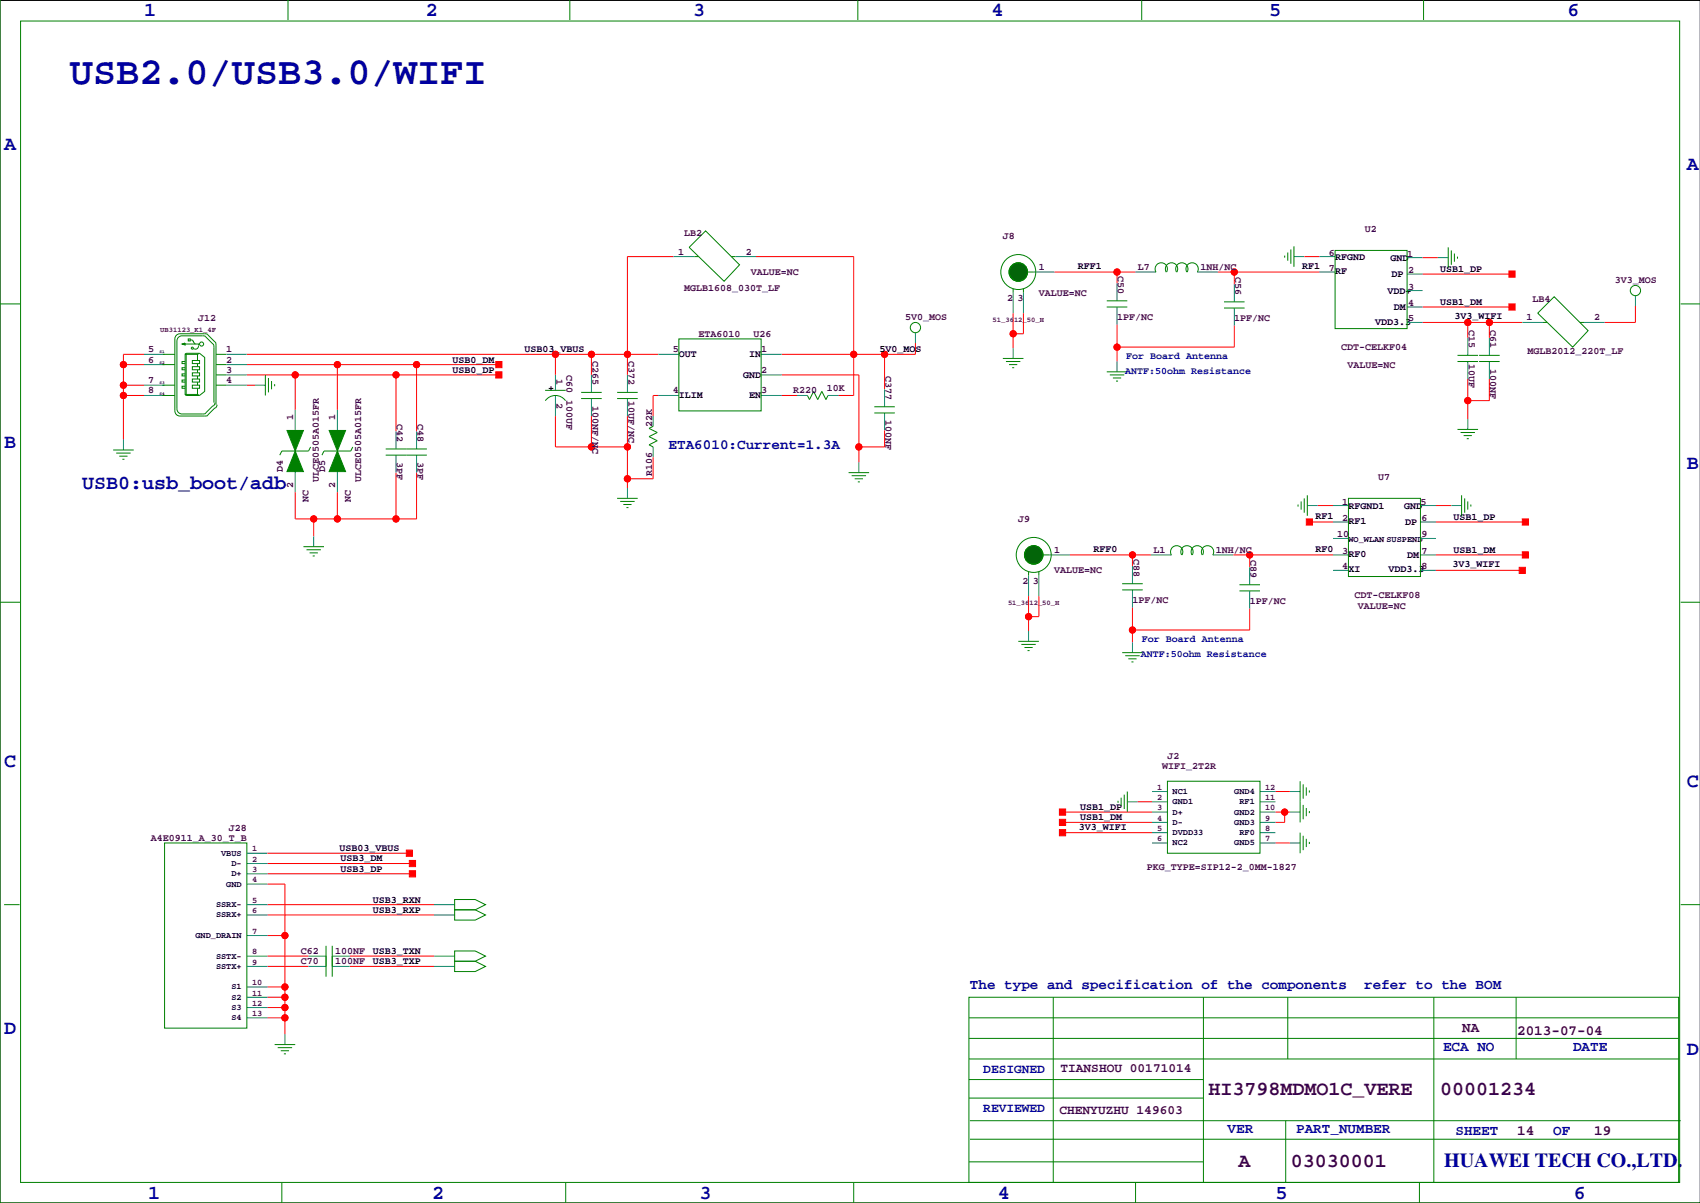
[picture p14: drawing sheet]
<svg xmlns="http://www.w3.org/2000/svg" width="420mm" height="297mm" viewBox="0 0 420 297" stroke-linecap="round" stroke-linejoin="round" font-family="sans-serif">
<defs><g id="words">
<text font-size="9.5" fill="#0000a0" x="17.3" y="20.8">USB2.0/USB3.0/WIFI</text>
<g font-size="4.9" fill="#0000a0">
<text x="35.6" y="3.9">1</text>
<text x="105.2" y="3.9">2</text>
<text x="171.2" y="3.9">3</text>
<text x="244.9" y="3.9">4</text>
<text x="313.4" y="3.9">5</text>
<text x="387.1" y="3.9">6</text>
<text x="1" y="36.9">A</text>
<text x="416.6" y="42">A</text>
<text x="1" y="110.6">B</text>
<text x="416.6" y="115.7">B</text>
<text x="20.3" y="120.8">USB0:usb_boot/adb</text>
<text x="1" y="189.3">C</text>
<text x="416.6" y="194.4">C</text>
<text x="1" y="255.4">D</text>
<text x="416.6" y="260.5">D</text>
<text x="356.6" y="288">HUAWEI TECH CO.,LTD.</text>
<text x="36.6" y="296">1</text>
<text x="106.7" y="296">2</text>
<text x="172.7" y="296">3</text>
<text x="246.4" y="296">4</text>
<text x="315" y="296">5</text>
<text x="388.6" y="296">6</text>
</g>
<g font-size="4.9" fill="#400040">
<text x="298.5" y="270.5">HI3798MDMO1C_VERE</text>
<text x="355.6" y="270.5">00001234</text>
<text x="305.9" y="288.3">A</text>
<text x="318.8" y="288.3">03030001</text>
</g>
<g font-size="3.5" fill="#0000a0">
<text x="165.1" y="110.9">ETA6010:Current=1.3A</text>
<text x="239.5" y="244.2">The type and specification of the components</text>
<text x="336.9" y="244.2">refer to the BOM</text>
<text x="356.4" y="259.4">ECA NO</text>
<text x="388.5" y="259.4">DATE</text>
<text x="303.1" y="279.7">VER</text>
<text x="320.1" y="279.7">PART_NUMBER</text>
<text x="359.4" y="280.3">SHEET</text>
<text x="383.5" y="280.3">OF</text>
</g>
<g font-size="3.5" fill="#400040">
<text x="361.1" y="254.9">NA</text>
<text x="374.6" y="255.7">2013-07-04</text>
<text x="374.6" y="280.3">14</text>
<text x="393.7" y="280.3">19</text>
</g>
<g font-size="3.2" fill="#0000a0">
<text x="242.8" y="264.9">DESIGNED</text>
<text x="242.8" y="274.5">REVIEWED</text>
</g>
<g font-size="3.2" fill="#400040">
<text x="261.9" y="264.7">TIANSHOU 00171014</text>
<text x="261.6" y="275.1">CHENYUZHU 149603</text>
</g>
<g font-size="2.5" fill="#400040">
<text x="168.9" y="58.3">LB2</text>
<text x="247.6" y="59">J8</text>
<text x="337.1" y="57.3">U2</text>
<text x="167.4" y="62.9">1</text>
<text x="184.1" y="62.9">2</text>
<text x="328.2" y="63.1">6</text>
<text x="347.5" y="63.4">1</text>
<text x="168.9" y="71.7">MGLB1608_030T_LF</text>
<text x="185.4" y="67.9">VALUE=NC</text>
<text x="256.5" y="66.7">1</text>
<text x="276.1" y="68.1" transform="rotate(90 276.1 68.1)">C50</text>
<text x="281" y="66.7">L7</text>
<text x="296.4" y="66.7">1NH/NC</text>
<text x="305" y="68.3" transform="rotate(90 305 68.3)">C56</text>
<text x="328.2" y="66.9">7</text>
<text x="347.8" y="67.4">2</text>
<text x="347.8" y="71.5">3</text>
<text x="398.8" y="70">3V3_MOS</text>
<text x="248.7" y="74.3">2</text>
<text x="251.2" y="74.3">3</text>
<text x="256.5" y="73">VALUE=NC</text>
<text x="347.8" y="75.6">4</text>
<text x="378.5" y="74.5">LB4</text>
<text x="48.9" y="79.4">J12</text>
<text x="172.5" y="83.2">ETA6010</text>
<text x="186.1" y="83.2">U26</text>
<text x="223.5" y="79.1">5V0_MOS</text>
<text x="275.8" y="79.1">1PF/NC</text>
<text x="304.8" y="79.4">1PF/NC</text>
<text x="347.8" y="79.4">5</text>
<text x="362.7" y="81.5" transform="rotate(90 362.7 81.5)">C15</text>
<text x="368" y="81.5" transform="rotate(90 368 81.5)">C61</text>
<text x="377" y="79.1">1</text>
<text x="393.7" y="79.1">2</text>
<text x="36.6" y="89.5">6</text>
<text x="36.6" y="87">5</text>
<text x="55.9" y="87">1</text>
<text x="55.9" y="89.5">2</text>
<text x="146.3" y="89.2" transform="rotate(90 146.3 89.2)">C265</text>
<text x="155.2" y="89.2" transform="rotate(90 155.2 89.2)">C372</text>
<text x="166.2" y="87">5</text>
<text x="188" y="87">1</text>
<text x="331.2" y="86.5">CDT-CELKF04</text>
<text x="362.7" y="89.8" transform="rotate(90 362.7 89.8)">10UF</text>
<text x="377.2" y="87.5">MGLB2012_220T_LF</text>
<text x="36.6" y="94.6">7</text>
<text x="55.9" y="92.1">3</text>
<text x="55.9" y="94.6">4</text>
<text x="137.4" y="93.6" transform="rotate(90 137.4 93.6)">1</text>
<text x="139.9" y="92.6" transform="rotate(90 139.9 92.6)">C60</text>
<text x="188" y="92.1">2</text>
<text x="218.7" y="92.7" transform="rotate(90 218.7 92.7)">C377</text>
<text x="332.7" y="90.8">VALUE=NC</text>
<text x="368" y="91" transform="rotate(90 368 91)">100NF</text>
<text x="36.6" y="97.1">8</text>
<text x="137.4" y="99.4" transform="rotate(90 137.4 99.4)">2</text>
<text x="139.9" y="98.7" transform="rotate(90 139.9 98.7)">100UF</text>
<text x="146.3" y="100.2" transform="rotate(90 146.3 100.2)">100NF/NC</text>
<text x="155.2" y="98.9" transform="rotate(90 155.2 98.9)">10UF/NC</text>
<text x="166.2" y="97.1">4</text>
<text x="188" y="97.1">3</text>
<text x="195.8" y="97.1">R220</text>
<text x="204.2" y="96.5">10K</text>
<text x="72.4" y="103.7" transform="rotate(-90 72.4 103.7)">1</text>
<text x="82.8" y="103.7" transform="rotate(-90 82.8 103.7)">1</text>
<text x="98" y="104.6" transform="rotate(90 98 104.6)">C42</text>
<text x="103.1" y="104.6" transform="rotate(90 103.1 104.6)">C48</text>
<text x="161" y="105.5" transform="rotate(-90 161 105.5)">22K</text>
<text x="218.7" y="103.7" transform="rotate(90 218.7 103.7)">100NF</text>
<text x="69.9" y="116.4" transform="rotate(-90 69.9 116.4)">D4</text>
<text x="78.7" y="119" transform="rotate(-90 78.7 119)">ULCE0505A015FR</text>
<text x="80.3" y="116.4" transform="rotate(-90 80.3 116.4)">D5</text>
<text x="89.2" y="119" transform="rotate(-90 89.2 119)">ULCE0505A015FR</text>
<text x="98" y="114.2" transform="rotate(90 98 114.2)">3PF</text>
<text x="103.1" y="114.2" transform="rotate(90 103.1 114.2)">3PF</text>
<text x="161" y="117.5" transform="rotate(-90 161 117.5)">R106</text>
<text x="340.4" y="118.5">U7</text>
<text x="72.4" y="120.5" transform="rotate(-90 72.4 120.5)">2</text>
<text x="76.2" y="124.1" transform="rotate(-90 76.2 124.1)">NC</text>
<text x="82.8" y="120.5" transform="rotate(-90 82.8 120.5)">2</text>
<text x="86.6" y="124.1" transform="rotate(-90 86.6 124.1)">NC</text>
<text x="331.5" y="124.6">1</text>
<text x="350.8" y="124.6">5</text>
<text x="251.5" y="128.9">J9</text>
<text x="331.5" y="128.6">2</text>
<text x="351.1" y="128.6">6</text>
<text x="260.3" y="136.5">1</text>
<text x="279.9" y="137.9" transform="rotate(90 279.9 137.9)">C88</text>
<text x="284.8" y="136.5">L1</text>
<text x="300.2" y="136.5">1NH/NC</text>
<text x="330.2" y="132.7">10</text>
<text x="331.5" y="136.8">3</text>
<text x="351.1" y="136.8">7</text>
<text x="351.1" y="132.7">9</text>
<text x="260.3" y="141.6">VALUE=NC</text>
<text x="308.8" y="138.2" transform="rotate(90 308.8 138.2)">C89</text>
<text x="331.5" y="140.6">4</text>
<text x="351.1" y="140.6">8</text>
<text x="252.5" y="144.1">2</text>
<text x="255.1" y="144.1">3</text>
<text x="279.7" y="149">1PF/NC</text>
<text x="308.6" y="149.2">1PF/NC</text>
<text x="334.5" y="147.7">CDT-CELKF08</text>
<text x="335.3" y="150.5">VALUE=NC</text>
<text x="287" y="189.9">WIFI_2T2R</text>
<text x="288.3" y="187.3">J2</text>
<text x="37.3" y="207.6">A4E0911_A_30_T_B</text>
<text x="56.5" y="205.1">J28</text>
<text x="283.2" y="214.7">PKG_TYPE=SIP12-2_0MM-1827</text>
<text x="74.3" y="238.1">C70</text>
<text x="74.3" y="235.6">C62</text>
<text x="82.8" y="238.1">100NF</text>
<text x="82.8" y="235.6">100NF</text>
</g>
<g font-size="2.5">
<text x="329.7" y="64.1">RFGND</text>
<text x="343.4" y="64.4">GND</text>
<text x="266.2" y="66.4">RFF1</text>
<text x="321.6" y="66.4">RF1</text>
<text x="329.7" y="67.7">RF</text>
<text x="343.7" y="68.4">DP</text>
<text x="355.6" y="67.2">USB1_DP</text>
<text x="342.6" y="72.5">VDD+</text>
<text x="344.2" y="76.6">DM</text>
<text x="355.6" y="75.3">USB1_DM</text>
<text x="339.6" y="80.1">VDD3.3</text>
<text x="359.2" y="78.9">3V3_WIFI</text>
<text x="111.8" y="89.5">USB0_DM</text>
<text x="129.5" y="87">USB03_VBUS</text>
<text x="167.6" y="88.2">OUT</text>
<text x="185" y="88.2">IN</text>
<text x="217.2" y="87">5V0_MOS</text>
<text x="111.8" y="92.1">USB0_DP</text>
<text x="183.5" y="93.3">GND</text>
<text x="135.4" y="96.6">+</text>
<text x="167.6" y="98.3">ILIM</text>
<text x="185" y="98.3">EN</text>
<text x="333" y="125.6">RFGND1</text>
<text x="346.7" y="125.6">GND</text>
<text x="324.9" y="128.1">RF1</text>
<text x="333" y="129.4">RF1</text>
<text x="347" y="129.7">DP</text>
<text x="358.9" y="128.4">USB1_DP</text>
<text x="270" y="136.3">RFF0</text>
<text x="324.9" y="136.3">RF0</text>
<text x="333" y="137.5">RF0</text>
<text x="347.5" y="137.8">DM</text>
<text x="358.9" y="136.5">USB1_DM</text>
<text x="333" y="141.3">XI</text>
<text x="342.9" y="141.3">VDD3.3</text>
<text x="358.6" y="140.1">3V3_WIFI</text>
<text x="266.7" y="202.6">USB1_DM</text>
<text x="266.7" y="200">USB1_DP</text>
<text x="266.4" y="204.8">3V3_WIFI</text>
<text x="83.8" y="210.2">USB03_VBUS</text>
<text x="84.1" y="212.7">USB3_DM</text>
<text x="84.1" y="215.3">USB3_DP</text>
<text x="92" y="222.9">USB3_RXN</text>
<text x="92" y="225.4">USB3_RXP</text>
<text x="92" y="238.1">USB3_TXP</text>
<text x="92" y="235.6">USB3_TXN</text>
</g>
<g font-size="2.5" fill="#0000a0">
<text x="278.1" y="88.8">For Board Antenna</text>
<text x="277.9" y="92.3">ANTF:50ohm Resistance</text>
<text x="281.9" y="158.6">For Board Antenna</text>
<text x="281.7" y="162.2">ANTF:50ohm Resistance</text>
</g>
<g font-size="2.1">
<text x="333" y="133.8">WO_WLAN SUSPEND</text>
<text x="289.6" y="196">NC1</text>
<text x="304.8" y="196">GND4</text>
<text x="289.6" y="198.6">GND1</text>
<text x="289.6" y="201.1">D+</text>
<text x="289.6" y="203.7">D-</text>
<text x="304.8" y="201.1">GND2</text>
<text x="304.8" y="203.7">GND3</text>
<text x="306.1" y="198.6">RF1</text>
<text x="289.6" y="206.2">DVDD33</text>
<text x="289.6" y="208.7">NC2</text>
<text x="304.8" y="208.7">GND5</text>
<text x="306.1" y="206.2">RF0</text>
<text x="54.6" y="211.3">VBUS</text>
<text x="57.1" y="213.8">D-</text>
<text x="55.9" y="218.9">GND</text>
<text x="57.1" y="216.4">D+</text>
<text x="53.3" y="224">SSRX-</text>
<text x="53.3" y="226.5">SSRX+</text>
<text x="48.3" y="231.6">GND_DRAIN</text>
<text x="53.3" y="236.7">SSTX-</text>
<text x="53.3" y="239.2">SSTX+</text>
<text x="57.1" y="244.3">S1</text>
<text x="57.1" y="251.9">S4</text>
<text x="57.1" y="246.8">S2</text>
<text x="57.1" y="249.4">S3</text>
</g>
<g font-size="2.1" fill="#400040">
<text x="285.8" y="195">1</text>
<text x="285.8" y="197.5">2</text>
<text x="312.4" y="195">12</text>
<text x="312.4" y="197.5">11</text>
<text x="285.8" y="200.1">3</text>
<text x="285.8" y="202.6">4</text>
<text x="312.4" y="200.1">10</text>
<text x="312.4" y="202.6">9</text>
<text x="285.8" y="205.2">5</text>
<text x="285.8" y="207.7">6</text>
<text x="312.4" y="205.2">8</text>
<text x="312.4" y="207.7">7</text>
<text x="62.2" y="215.3">3</text>
<text x="62.2" y="212.8">2</text>
<text x="62.2" y="210.2">1</text>
<text x="62.2" y="217.9">4</text>
<text x="62.2" y="225.5">6</text>
<text x="62.2" y="222.9">5</text>
<text x="62.2" y="230.6">7</text>
<text x="62.2" y="238.2">9</text>
<text x="62.2" y="235.6">8</text>
<text x="62.2" y="245.8">11</text>
<text x="62.2" y="243.3">10</text>
<text x="62.2" y="248.3">12</text>
<text x="62.2" y="250.9">13</text>
</g>
<g font-size="1.8" fill="#400040">
<text x="39.6" y="82">UB31123_K1_4F</text>
<text x="245.1" y="79.5">51_3612_50_H</text>
<text x="248.9" y="149.4">51_3612_50_H</text>
</g>
<g font-size="1.1">
<text x="39.4" y="87.3">S1</text>
<text x="39.4" y="89.8">S2</text>
<text x="39.4" y="94.9">S3</text>
<text x="39.4" y="97.4">S4</text>
</g>
</g></defs>
<path d="M419.9 .1h-419.9v296.9h419.9" fill="none" stroke="#000" stroke-width=".25"/>
<g fill="none" stroke="#f00" stroke-width=".25">
<path d="M166.4 63.4h-11.5v29.2M186.7 63.4h24.1v34.2h-3.8M250.2 77.3v8.7M252.7 77.3v5.1h-2.5M260.3 67.2h20.1M275.8 67.2v2.8M300.7 67.2h25.2M304.8 67.2v3M322.1 63.4h3.8M351.3 79.6h24.6M351.3 75.8h22.1M351.3 67.7h22.1"/>
<path d="M351.3 63.6h3.8M362.5 79.6v3.8M367.8 79.6v3.8M403.9 75.6v4h-7.7M30.5 90h5.1M30.5 97.6h5.1M30.5 95.1h5.1M35.6 87.5h-5.1v21.1M61 90h62.2M61 92.6h62.2M61 87.5h101.6M61 95.1h2"/>
<path d="M72.9 92.6v8.6M83.3 90v11.2M97.8 92.6v13.9M102.9 90v16.5M137.2 87.5v5.1M146 87.5v5.1M162.6 97.6h-1.3v5.1M193 92.6h19.1v21.6M193 97.6h3.8M218.4 87.5v8.6M226.1 84.7v2.8h-33.1M275.8 80.1v9.2"/>
<path d="M304.8 80.4v5.3h-29M362.5 93.6v9.9M367.8 93.6v5.3h-5.3M97.8 116.7v11.4M102.9 116.7v11.4h-30v-6.6M137.2 102.7v7.6h17.7M146 102.7v7.6M154.9 102.7v17.8M161.3 112.9v5.3h-6.4M218.4 106.3v4h-6.3M77.5 128.1v4.3M83.3 121.5v6.6"/>
<path d="M264.2 137h20M279.7 137v2.8M304.5 137h24.7M308.6 137v3.1M323.3 128.9h5.9M325.4 124.8h3.8M354.6 137h22.1M354.6 124.8h3.8M354.6 128.9h22.1M254 147.2v8.6M256.5 147.2v5.1h-2.5M279.7 150v8.6"/>
<path d="M308.6 150.2v5.4h-28.9M354.6 140.8h21.3M280.9 198h3.6M315 195.4h3.5M66 215.8h35.9M66 213.2h35.9M66 218.3h4.4v37.1M66 210.7h35.1M262.4 203.1h22.1M262.4 200.5h22.1M262.4 205.6h22.1M315 200.5h3.5"/>
<path d="M315 208.1h3.5M317.2 200.5v2.6h-2.2M66 225.9h41.2M66 223.4h41.2M66 238.6h10.2M66 236.1h10.2M66 231h4.4M86.4 238.6h20.8M86.4 236.1h20.8M66 251.3h4.4M66 248.8h4.4M66 246.2h4.4"/>
<path d="M66 243.7h4.4"/>
<circle cx="275.8" cy="67.2" r=".76"/>
<circle cx="304.8" cy="67.2" r=".76"/>
<circle cx="362.5" cy="79.6" r=".76"/>
<circle cx="367.8" cy="79.6" r=".76"/>
<circle cx="30.5" cy="90" r=".76"/>
<circle cx="30.5" cy="97.6" r=".76"/>
<circle cx="30.5" cy="95.1" r=".76"/>
<circle cx="72.9" cy="92.6" r=".76"/>
<circle cx="83.3" cy="90" r=".76"/>
<circle cx="97.8" cy="92.6" r=".76"/>
<circle cx="102.9" cy="90" r=".76"/>
<circle cx="137.2" cy="87.5" r=".76"/>
<circle cx="146.1" cy="87.5" r=".76"/>
<circle cx="154.9" cy="87.5" r=".76"/>
<circle cx="210.8" cy="87.5" r=".76"/>
<circle cx="218.4" cy="87.5" r=".76"/>
<circle cx="250.2" cy="82.4" r=".76"/>
<circle cx="275.8" cy="85.7" r=".76"/>
<circle cx="362.5" cy="98.9" r=".76"/>
<circle cx="146.1" cy="110.3" r=".76"/>
<circle cx="154.9" cy="118.2" r=".76"/>
<circle cx="154.9" cy="110.3" r=".76"/>
<circle cx="212.1" cy="110.3" r=".76"/>
<circle cx="77.5" cy="128.1" r=".76"/>
<circle cx="83.3" cy="128.1" r=".76"/>
<circle cx="97.8" cy="128.1" r=".76"/>
<circle cx="279.7" cy="137" r=".76"/>
<circle cx="308.6" cy="137" r=".76"/>
<circle cx="254" cy="152.3" r=".76"/>
<circle cx="279.7" cy="155.6" r=".76"/>
<circle cx="317.2" cy="200.5" r=".76"/>
<circle cx="70.4" cy="231" r=".76"/>
<circle cx="70.4" cy="248.8" r=".76"/>
<circle cx="70.4" cy="246.2" r=".76"/>
<circle cx="70.4" cy="243.7" r=".76"/>
<circle cx="70.4" cy="251.3" r=".76"/>
</g>
<g fill="#f00" stroke="#f00" stroke-width=".25">
<path d="M122.4 89.3h1.6v1.5h-1.6z" fill-rule="evenodd"/>
<path d="M122.4 91.8h1.6v1.5h-1.6z" fill-rule="evenodd"/>
<path d="M322.6 128.1h1.5v1.6h-1.5z" fill-rule="evenodd"/>
<path d="M372.6 75h1.5v1.6h-1.5z" fill-rule="evenodd"/>
<path d="M372.6 66.9h1.5v1.5h-1.5z" fill-rule="evenodd"/>
<path d="M101.1 215h1.5v1.5h-1.5z" fill-rule="evenodd"/>
<path d="M101.1 212.5h1.5v1.5h-1.5z" fill-rule="evenodd"/>
<path d="M100.3 209.9h1.6v1.5h-1.6z" fill-rule="evenodd"/>
<path d="M375.9 128.1h1.5v1.6h-1.5z" fill-rule="evenodd"/>
<path d="M375.9 136.3h1.5v1.5h-1.5z" fill-rule="evenodd"/>
<path d="M375.2 140.1h1.5v1.5h-1.5z" fill-rule="evenodd"/>
<path d="M261.6 199.8h1.5v1.5h-1.5z" fill-rule="evenodd"/>
<path d="M261.6 202.3h1.5v1.5h-1.5z" fill-rule="evenodd"/>
<path d="M261.6 204.8h1.5v1.6h-1.5z" fill-rule="evenodd"/>
<circle cx="254" cy="152.3" r=".76"/>
<circle cx="102.9" cy="90" r=".76"/>
<circle cx="83.3" cy="90" r=".76"/>
<circle cx="97.8" cy="92.6" r=".76"/>
<circle cx="72.9" cy="92.6" r=".76"/>
<circle cx="210.8" cy="87.5" r=".76"/>
<circle cx="218.4" cy="87.5" r=".76"/>
<circle cx="154.9" cy="87.5" r=".76"/>
<circle cx="137.2" cy="87.5" r=".76"/>
<circle cx="146.1" cy="87.5" r=".76"/>
<circle cx="154.9" cy="110.3" r=".76"/>
<circle cx="146.1" cy="110.3" r=".76"/>
<circle cx="154.9" cy="118.2" r=".76"/>
<circle cx="30.5" cy="90" r=".76"/>
<circle cx="30.5" cy="97.6" r=".76"/>
<circle cx="30.5" cy="95.1" r=".76"/>
<circle cx="97.8" cy="128.1" r=".76"/>
<circle cx="83.3" cy="128.1" r=".76"/>
<circle cx="77.5" cy="128.1" r=".76"/>
<circle cx="317.2" cy="200.5" r=".76"/>
<circle cx="279.7" cy="155.6" r=".76"/>
<circle cx="275.8" cy="67.2" r=".76"/>
<circle cx="250.2" cy="82.4" r=".76"/>
<circle cx="279.7" cy="137" r=".76"/>
<circle cx="367.8" cy="79.6" r=".76"/>
<circle cx="362.5" cy="79.6" r=".76"/>
<circle cx="362.5" cy="98.9" r=".76"/>
<circle cx="308.6" cy="137" r=".76"/>
<circle cx="304.8" cy="67.2" r=".76"/>
<circle cx="275.8" cy="85.7" r=".76"/>
<circle cx="70.4" cy="251.3" r=".76"/>
<circle cx="70.4" cy="248.8" r=".76"/>
<circle cx="70.4" cy="246.2" r=".76"/>
<circle cx="70.4" cy="243.7" r=".76"/>
<circle cx="70.4" cy="231" r=".76"/>
<circle cx="212.1" cy="110.3" r=".76"/>
</g>
<g fill="none" stroke="#008080" stroke-width=".25">
<path d="M166.4 63.4h5M181.6 63.4h5.1M250.2 72.2v5.1M252.7 72.2v5.1M255.3 67.2h5M275.8 70v4.3M275.8 75.8v4.3M280.4 67.2h5.1M295.7 67.2h5M304.8 70.2v4.3M304.8 76.1v4.3M319.5 63.4h2.6"/>
<path d="M325.9 63.4h3.8M325.9 67.2h3.8M347.5 79.6h3.8M347.5 63.6h3.8M347.5 75.8h3.8M347.5 67.7h3.8M347.5 71.7h3.8M355.1 63.6h2.5M375.9 79.6h5.1M391.2 79.6h5M403.9 73v2.6M35.6 95.1h5"/>
<path d="M35.6 87.5h5M35.6 90h5M35.6 97.6h5M55.9 95.1h5.1M55.9 87.5h5.1M55.9 90h5.1M55.9 92.6h5.1M63 95.1h2.5M137.2 92.6v3.8M137.2 97.6v5.1M146 92.6v4.3M146 98.4v4.3"/>
<path d="M162.6 87.5h5M162.6 97.6h5M188 87.5h5M188 92.6h5M188 97.6h5M196.8 97.6h2.6M204.5 97.6h2.5M218.4 96.1v4.3M226.1 82.2v2.5M275.8 89.3v2.5M362.5 83.4v4.3M362.5 89.3v4.3"/>
<path d="M367.8 83.4v4.3M367.8 89.3v4.3M30.5 108.6v2.5M72.9 101.2v5.1M72.9 116.4v5.1M83.3 101.2v5.1M83.3 116.4v5.1M97.8 106.5v4.4M97.8 112.4v4.3M102.9 106.5v4.4M102.9 112.4v4.3M161.3 102.7v2.6"/>
<path d="M161.3 110.3v2.6M212.1 114.2v2.5M218.4 102v4.3M362.5 103.5v2.5M77.5 132.4v2.6M154.9 120.5v2.5M279.7 139.8v4.3M322.8 124.8h2.6M329.2 124.8h3.8M329.2 128.9h3.8M329.2 137h3.8M329.2 133h3.8"/>
<path d="M350.8 124.8h3.8M350.8 128.9h3.8M350.8 137h3.8M350.8 133h3.8M358.4 124.8h2.5M279.7 145.7v4.3M279.7 158.6v2.5M308.6 140.1v4.3M308.6 145.9v4.3M329.2 140.8h3.8M350.8 140.8h3.8M278.4 198h2.5"/>
<path d="M284.5 195.4h3.8M284.5 198h3.8M311.1 195.4h3.9M311.1 198h3.9M318.5 195.4h2.6M61 210.7h5M61 213.2h5M61 215.8h5M61 218.3h5M284.5 200.5h3.8M284.5 208.1h3.8M284.5 203.1h3.8"/>
<path d="M284.5 205.6h3.8M311.1 200.5h3.9M311.1 208.1h3.9M311.1 203.1h3.9M311.1 205.6h3.9M318.5 200.5h2.6M318.5 208.1h2.6M61 236.1h5M61 238.6h5M61 223.4h5M61 225.9h5M61 231h5"/>
<path d="M76.2 236.1h4.3M76.2 238.6h4.3M82 236.1h4.4M82 238.6h4.4M107.2 236.1h5.1M107.2 238.6h5.1M107.2 223.4h5.1M107.2 225.9h5.1M61 251.3h5M61 243.7h5M61 246.2h5M61 248.8h5"/>
<path d="M70.4 255.4v2.5"/>
</g>
<g fill="none" stroke="#008000" stroke-width=".25">
<path d="M0 -.1v297.1h419.9M71.1 0v4.9M140.7 0v4.9M211.8 0v4.9M281.9 0v4.9M351.5 0v4.9M5.1 5.2h409.7v286.8h-409.7zM174.2 57l8.4 8.4-3.8 4.1-8.6-8.4zM0 75h5.1M171.4 63.4h1.1M180.6 63.4h1M250.2 71.2v1"/>
<path d="M251.5 67.2h.1M252.7 71.2v1M253.7 67.2h1.6M273.3 74.3h5.1M273.3 75.8h5.1M285.5 67.2a1.52 1.52 0 0 1 1.3-2.3 1.52 1.52 0 0 1 1.3 2.3M288 67.2a1.52 1.52 0 0 1 1.3-2.3 1.52 1.52 0 0 1 1.3 2.3M290.5 67.2a1.52 1.52 0 0 1 1.3-2.3 1.52 1.52 0 0 1 1.4 2.3M293.1 67.2a1.52 1.52 0 0 1 1.3-2.3 1.52 1.52 0 0 1 1.3 2.3M302.3 74.5h5M302.3 76.1h5M317.2 63.1v.5"/>
<path d="M318 62.3v2.1M318.8 61.6v3.5M319.5 60.8v5.1M329.7 61.8h17.8v19.3h-17.8zM357.6 61.1v5.1M358.4 61.8v3.6M359.2 62.6v2M359.9 63.4v.5M381 79.6h1M383.8 73.3l8.4 8.3-3.8 4.1-8.7-8.4zM390.1 79.6h1.1M415 75h4.9"/>
<path d="M40.1 95.1h3.1M40.1 90h3.1M40.1 87.5h3.1M40.1 97.6h3.1M45 84.9l.7-.2v.5zM45.7 92.3h-.7v.5h.7M45.7 90.8h-.7v.5h.7M45.7 89.3h-.7v.5h.7M45.7 93.8h-.7v.5h.7M45.7 95.4h-.7v.5h.7M45.7 84.9h3.6l-.3 .4M45.7 97.4l.3 .2"/>
<path d="M46 87.2l-.3 .3M46 97.6h3.3M46 87.2v10.4M46 87.2h3.3M46.5 83.7h.5v.5h-.5zM47 84h.5l.3 .4M47.5 89h1.8v.8h-1.8zM47.5 90.5h1.8v.8h-1.8zM47.5 92.1h1.8v.7h-1.8zM47.5 93.6h1.8v.7h-1.8zM47.5 95.1h1.8v.8h-1.8zM47.8 84.2l.1 .4 .4 .3"/>
<path d="M48.8 89v-1.5h-3.1v9.9h3.1v-1.5M48.8 97.4l.5 .2M48.8 89.8v.7M48.8 91.3v.8M48.8 92.8v.8M48.8 94.3v.8M49 85.5a.76 .76 0 0 1-.4 .7 .76 .76 0 0 1-.9-.2M49.3 87.2l1.2 1.1v8.3l-1.2 1M49.3 87.2l-.5 .3M50 82.9h-5a1.27 1.27 0 0 0-1.3 1.3v16.8a1.27 1.27 0 0 0 1.3 1.2h5M50.1 83h.5l2 1.9 .2 .8M51.3 82.7l1.8 1.7"/>
<path d="M51.3 82.6l-.5-.2h-6.4a1.27 1.27 0 0 0-1.2 1.3v17.8a1.27 1.27 0 0 0 1.2 1.2h6.4l.6-.1M52.8 85.7v13.7M53.1 99.4l-.5 .9M53.1 84.4l.2 .8M53.3 92.6h2.6M53.3 95.1h2.6M53.3 90h2.6M53.3 87.5h2.6M53.3 85.2v14.7M53.6 99.9l-.5 .9M65.5 92.6v5M66.3 93.3v3.6"/>
<path d="M67.1 94.1v2M67.8 94.9v.5M134.6 96.4h5.1M134.7 98.9a3 3 0 0 1 5 0M143.5 96.9h5.1M143.5 98.4h5.1M167.6 83.7h20.4v17.8h-20.4zM199.4 97.6l.5 1.1 1-2.1 1 2.1 1-2.1 1.1 2.1 .5-1.1M273.3 91.8h5.1M274.1 92.6h3.5M274.8 93.3h2.1M275.6 94.1h.5"/>
<path d="M359.9 87.7h5.1M359.9 89.3h5.1M365.3 87.7h5M365.3 89.3h5M27.9 111.1h5.1M28.7 111.9h3.6M29.5 112.6h2M30.2 113.4h.5M50.9 102l-.9 .2M52.6 100.2l-1.8 1.8M53.1 100.7l-1.8 1.8M76.7 110.3l-.5 1.1h-6.6l-.5 1"/>
<path d="M87.1 110.3l-.5 1.1h-6.6l-.5 1M95.2 110.9h10.2M95.2 112.4h10.2M161.3 105.3l-1 .5 2 1-2 1 2 1-2 1 1 .5M209.5 116.7h5.1M210.3 117.5h3.6M211.1 118.2h2M211.8 119h.5M215.9 100.4h5.1M215.9 102h5.1M359.9 106h5.1M360.7 106.8h3.5"/>
<path d="M361.4 107.6h2.1M362.2 108.3h.5M74.9 135h5.1M75.7 135.7h3.5M76.5 136.5h2M77.2 137.3h.5M152.4 123h5.1M153.2 123.8h3.5M153.9 124.6h2.1M154.7 125.3h.5M320.5 124.6v.5M321.3 123.8v2"/>
<path d="M322.1 123v3.6M322.8 122.3v5.1M333 123h17.8v19.4h-17.8zM360.9 122.3v5.1M361.7 123v3.6M362.5 123.8v2M363.2 124.6v.5M0 148.7h5.1M277.1 144.1h5.1M277.1 145.7h5.1M306.1 144.4h5M306.1 145.9h5"/>
<path d="M415 148.7h4.9M277.1 161.1h5.1M277.9 161.9h3.5M278.6 162.7h2.1M279.4 163.4h.5M276.1 197.7v.5M276.9 197v2M277.6 196.2v3.6M278.4 195.4v5.1M288.3 192.9h22.8v17.8h-22.8zM321.1 192.9v10.2M321.8 193.7v3.5"/>
<path d="M321.8 198.7v3.6M322.6 194.4v2.1M322.6 199.5v2M323.3 195.2v.5M40.6 208.1h20.4v45.8h-20.4zM321.1 205.6v5.1M321.8 206.4v3.5M322.6 207.1v2.1M323.3 200.3v.5M323.3 207.9v.5M1 223.4h3.8M80.5 233.5v7.7"/>
<path d="M82 233.5v7.7M112.3 222.1h5l2.6 1.3-2.6 1.2h-5zM112.3 224.6h5l2.6 1.3-2.6 1.3h-5zM112.3 234.8h5l2.6 1.3-2.6 1.2h-5zM112.3 237.3h5l2.6 1.3-2.6 1.3h-5zM415 223.4h4.9M67.8 257.9h5.1M68.6 258.7h3.5M69.3 259.4h2.1M239.3 246.2h175.2v45.8h-175.2zM239.3 251.3h175.2M239.3 256.4h175.2"/>
<path d="M260.1 246.2v45.8M297.2 246.2v45.8M318 246.2v15.3M354.1 246.2v45.8M374.4 246.2v15.3M70.1 260.2h.5M239.3 266.6h57.9M239.3 261.5h175.2M239.3 271.1h57.9M239.5 276.7h175.5M317.5 276.7v15.3M69.6 292v5"/>
<path d="M139.7 292v5M210.8 292v5M239.3 286.9h57.9M239.5 281.3h175M280.4 292v5M350.5 292v5M383.5 287.4h.1"/>
<circle cx="403.9" cy="71.7" r="1.27"/>
<circle cx="47.5" cy="86" r=".25"/>
<circle cx="49.8" cy="84.9" r=".51"/>
<circle cx="226.1" cy="80.9" r="1.27"/>
</g>
<g fill="#008000" stroke="#008000" stroke-width=".25">
<path d="M72.9 111.4l2 5h-4z" fill-rule="evenodd"/>
<path d="M70.9 106.3h4l-2 5.1z" fill-rule="evenodd"/>
<path d="M83.3 111.4l2 5h-4z" fill-rule="evenodd"/>
<path d="M81.3 106.3h4l-2 5.1z" fill-rule="evenodd"/>
</g>
<circle cx="251.5" cy="67.2" r="2.29" fill="#006000" stroke="#008000" stroke-width=".25"/>
<g fill="none" stroke="#008000" stroke-width=".25">
<path d="M247.6 88.5h5.1M248.4 89.3h3.6M249.2 90h2M249.9 90.8h.5M255.3 137h.1M257.6 137h1.5M254 141.1v1M256.5 141.1v1"/>
<circle cx="251.5" cy="67.2" r="4.3"/>
<circle cx="251.5" cy="67.2" r="2.29"/>
</g>
<path d="M250.2 86v2.5M259.1 137h5.1M254 142.1v5.1M256.5 142.1v5.1" fill="none" stroke="#008080" stroke-width=".25"/>
<circle cx="255.3" cy="137" r="2.29" fill="#006000" stroke="#008000" stroke-width=".25"/>
<g fill="none" stroke="#008000" stroke-width=".25">
<path d="M152.4 96.9h5.1M152.4 98.4h5.1M289.3 137a1.52 1.52 0 0 1 1.3-2.3 1.52 1.52 0 0 1 1.3 2.3M291.8 137a1.52 1.52 0 0 1 1.3-2.3 1.52 1.52 0 0 1 1.3 2.3M294.3 137a1.52 1.52 0 0 1 1.4-2.3 1.52 1.52 0 0 1 1.3 2.3M296.9 137a1.52 1.52 0 0 1 1.3-2.3 1.52 1.52 0 0 1 1.3 2.3M251.5 158.4h5M252.2 159.1h3.6M253 159.9h2M253.7 160.6h.6"/>
<circle cx="255.3" cy="137" r="4.3"/>
<circle cx="255.3" cy="137" r="2.29"/>
</g>
<path d="M154.9 92.6v4.3M154.9 98.4v4.3M284.2 137h5.1M299.5 137h5M254 155.8v2.6" fill="none" stroke="#008080" stroke-width=".25"/>
<use href="#words"/>
</svg>
